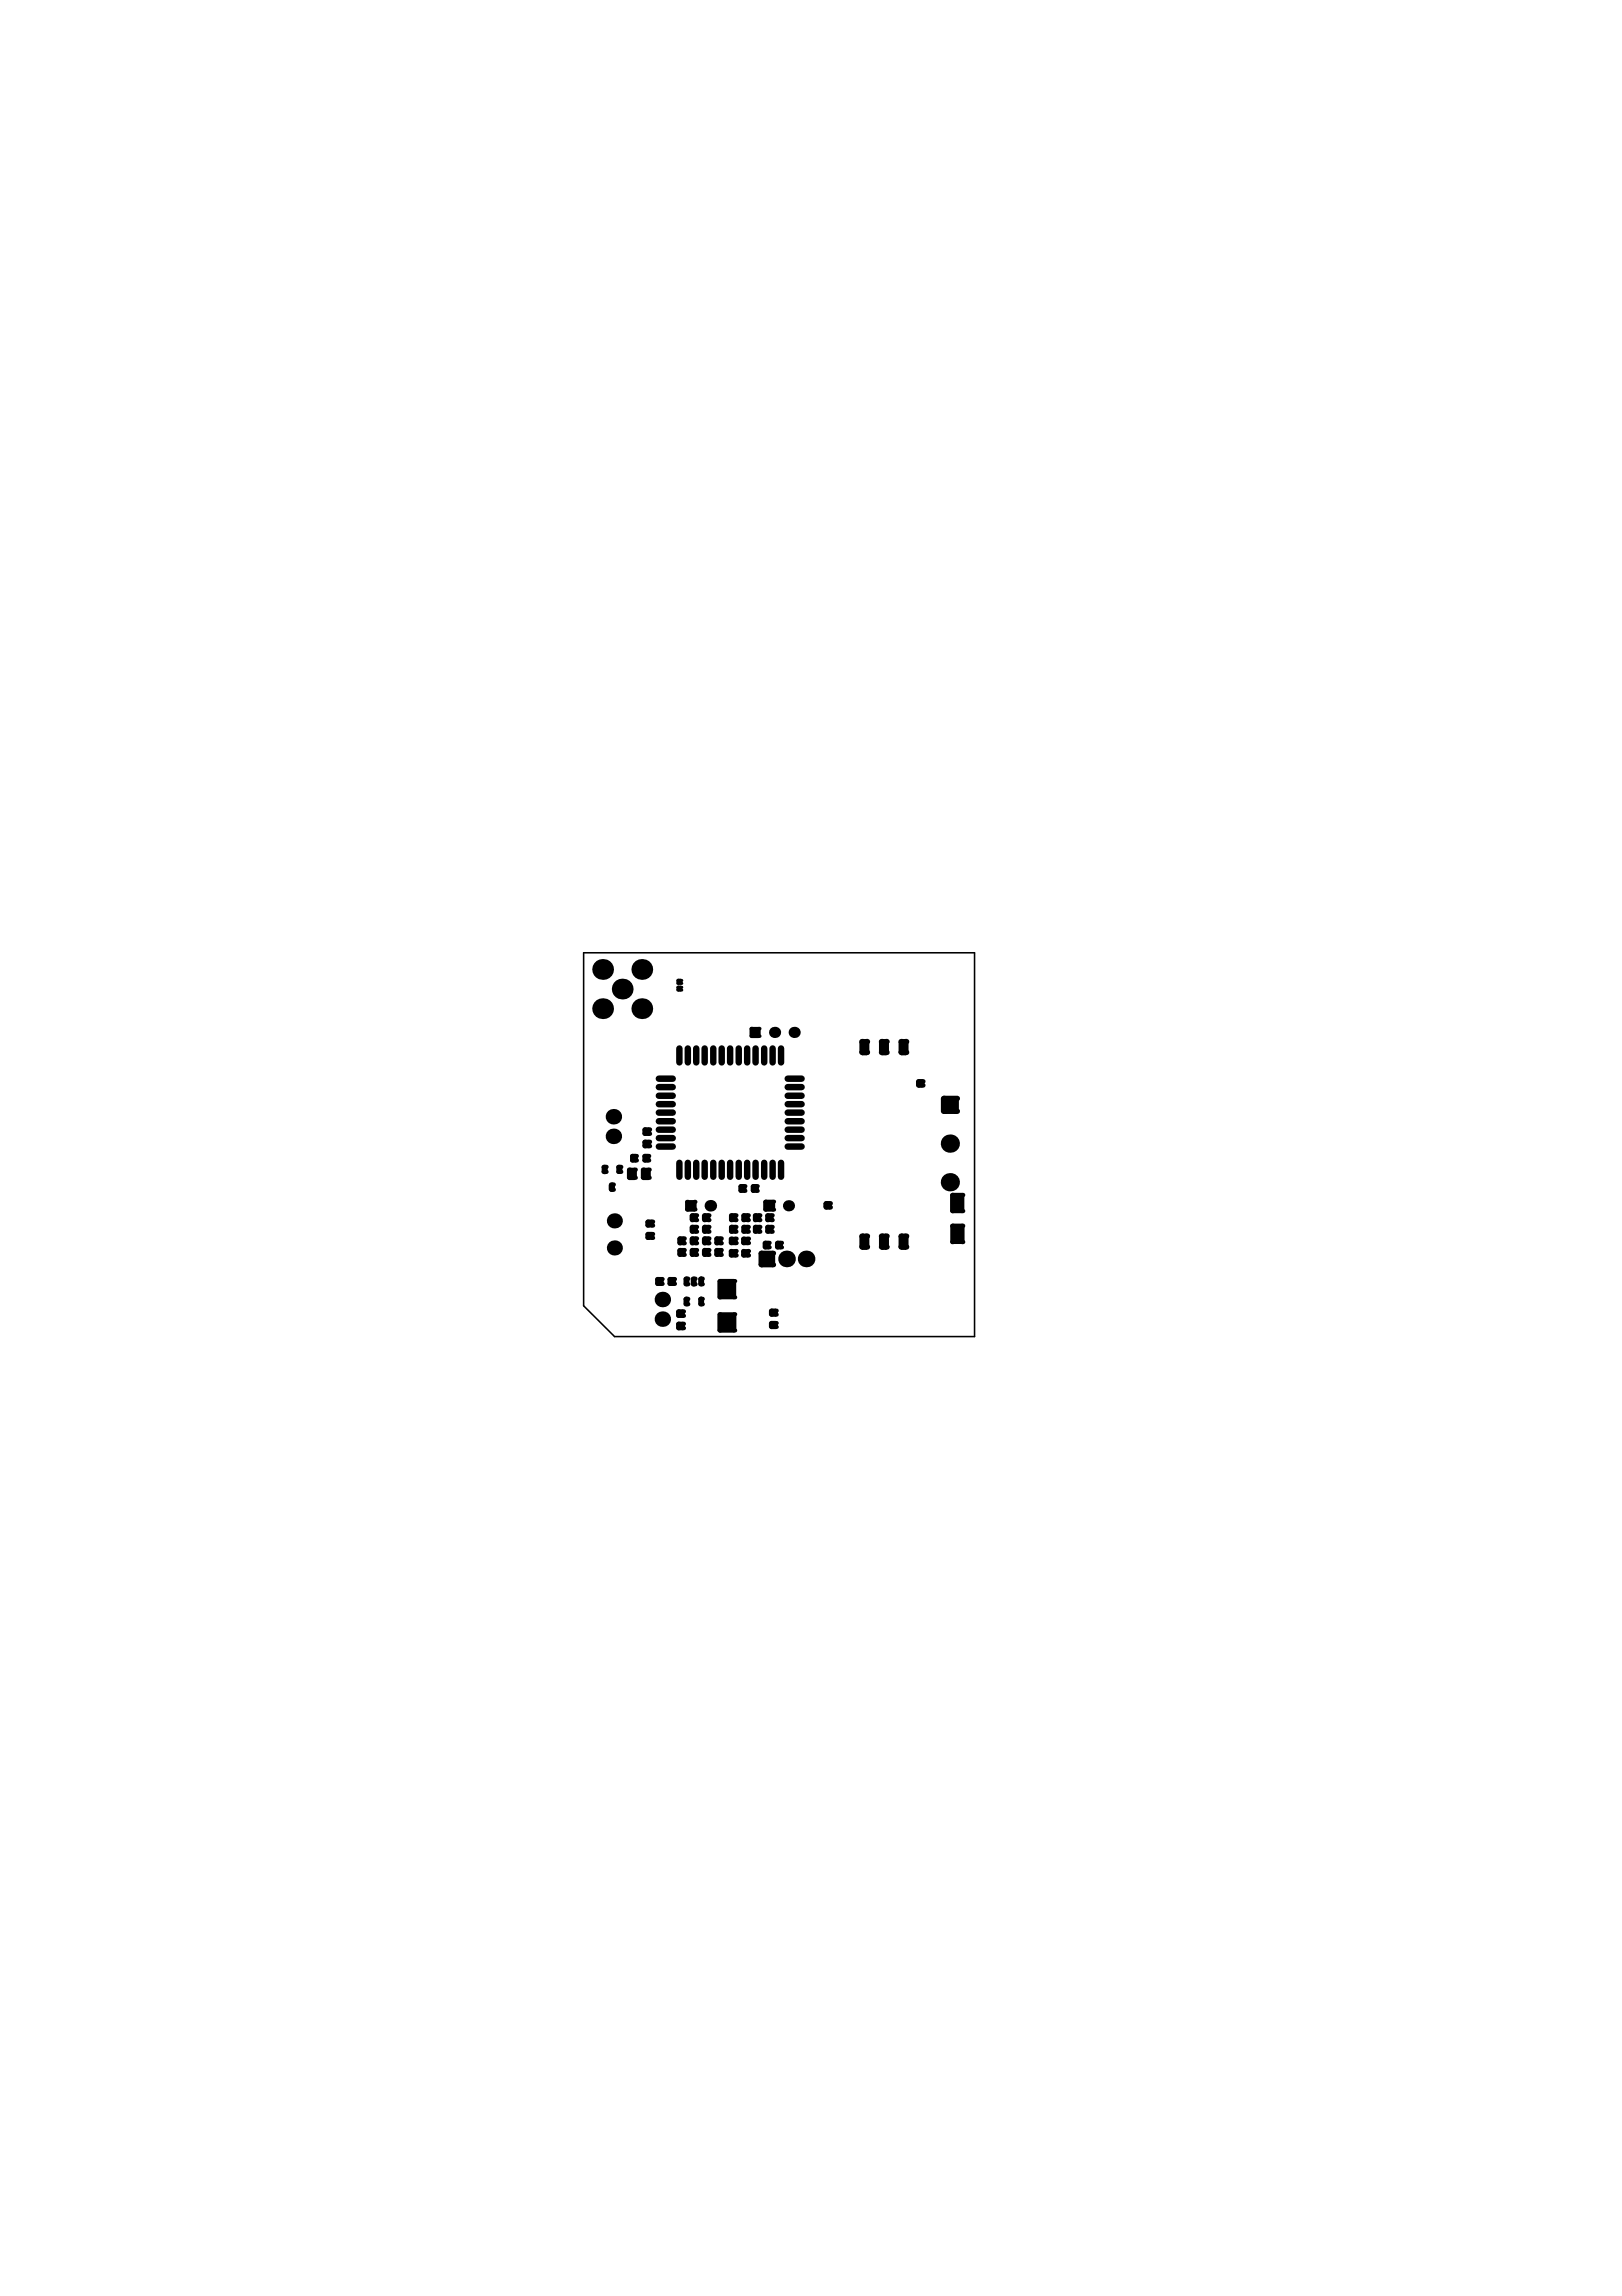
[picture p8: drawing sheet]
<svg xmlns="http://www.w3.org/2000/svg" width="210mm" height="297mm" viewBox="0 0 210 297" stroke-linecap="round" stroke-linejoin="round" font-family="sans-serif">
<path d="M75.5 123.3h50.6v49.6h-46.6l-4-4z" fill="none" stroke="#000" stroke-width=".2"/>
<g fill="#000">
<circle cx="78" cy="130.5" r="1.34"/>
<circle cx="78" cy="125.4" r="1.34"/>
<circle cx="80.5" cy="128" r="1.34"/>
<circle cx="83.1" cy="125.4" r="1.34"/>
<circle cx="83.1" cy="130.5" r="1.34"/>
<circle cx="87.7" cy="126.8" r=".2"/>
<circle cx="87.7" cy="127.2" r=".2"/>
<circle cx="87.7" cy="127.7" r=".2"/>
<circle cx="87.7" cy="128.1" r=".2"/>
<circle cx="88.1" cy="128.1" r=".2"/>
<circle cx="88.1" cy="127.7" r=".2"/>
<circle cx="88.1" cy="127.2" r=".2"/>
<circle cx="88.1" cy="126.8" r=".2"/>
<circle cx="97.2" cy="133.1" r=".24"/>
<circle cx="97.2" cy="134" r=".24"/>
<circle cx="98.2" cy="133.1" r=".24"/>
<circle cx="98.2" cy="134" r=".24"/>
<circle cx="100.2" cy="133.6" r=".72"/>
<circle cx="102.8" cy="133.6" r=".72"/>
<circle cx="111.5" cy="136.2" r=".36"/>
<circle cx="111.5" cy="134.8" r=".36"/>
<circle cx="112.1" cy="134.8" r=".36"/>
<circle cx="112.1" cy="136.2" r=".36"/>
<circle cx="114.1" cy="136.2" r=".36"/>
<circle cx="114.1" cy="134.8" r=".36"/>
<circle cx="114.7" cy="134.8" r=".36"/>
<circle cx="114.7" cy="136.2" r=".36"/>
<circle cx="116.6" cy="134.8" r=".36"/>
<circle cx="116.6" cy="136.2" r=".36"/>
<circle cx="117.2" cy="136.2" r=".36"/>
<circle cx="117.2" cy="134.8" r=".36"/>
<circle cx="118.8" cy="139.9" r=".3"/>
<circle cx="119.3" cy="139.9" r=".3"/>
<circle cx="78.1" cy="151.6" r=".28"/>
<circle cx="78.1" cy="151" r=".28"/>
<circle cx="78.4" cy="151.6" r=".28"/>
<circle cx="78.4" cy="151" r=".28"/>
<circle cx="79.1" cy="153.9" r=".28"/>
<circle cx="79.1" cy="153.3" r=".28"/>
<circle cx="79.3" cy="153.9" r=".28"/>
<circle cx="79.3" cy="153.3" r=".28"/>
<circle cx="79.4" cy="147" r="1"/>
<circle cx="79.4" cy="144.5" r="1"/>
<circle cx="79.5" cy="157.9" r=".98"/>
<circle cx="80" cy="151.6" r=".28"/>
<circle cx="80" cy="151" r=".28"/>
<circle cx="80.3" cy="151.6" r=".28"/>
<circle cx="80.3" cy="151" r=".28"/>
<circle cx="81.4" cy="151.3" r=".28"/>
<circle cx="81.4" cy="152.4" r=".28"/>
<circle cx="81.8" cy="150.1" r=".27"/>
<circle cx="81.8" cy="149.5" r=".27"/>
<circle cx="82.1" cy="152.4" r=".28"/>
<circle cx="82.1" cy="151.3" r=".28"/>
<circle cx="82.3" cy="150.1" r=".27"/>
<circle cx="82.3" cy="149.5" r=".27"/>
<circle cx="83.2" cy="151.3" r=".28"/>
<circle cx="83.2" cy="152.4" r=".28"/>
<circle cx="83.4" cy="150.1" r=".27"/>
<circle cx="83.4" cy="149.5" r=".27"/>
<circle cx="83.4" cy="146.7" r=".28"/>
<circle cx="83.4" cy="147.7" r=".28"/>
<circle cx="83.4" cy="146.1" r=".28"/>
<circle cx="83.4" cy="148.3" r=".28"/>
<circle cx="83.8" cy="158" r=".27"/>
<circle cx="83.8" cy="158.6" r=".27"/>
<circle cx="83.8" cy="159.6" r=".27"/>
<circle cx="83.9" cy="150.1" r=".27"/>
<circle cx="83.9" cy="149.5" r=".27"/>
<circle cx="83.9" cy="152.4" r=".28"/>
<circle cx="83.9" cy="151.3" r=".28"/>
<circle cx="84" cy="147.7" r=".28"/>
<circle cx="84" cy="146.7" r=".28"/>
<circle cx="84" cy="148.3" r=".28"/>
<circle cx="84" cy="146.1" r=".28"/>
<circle cx="84.4" cy="158.6" r=".27"/>
<circle cx="84.4" cy="158" r=".27"/>
<circle cx="84.4" cy="159.6" r=".27"/>
<circle cx="88.9" cy="156.5" r=".27"/>
<circle cx="88.9" cy="155.5" r=".27"/>
<circle cx="89.5" cy="157.8" r=".28"/>
<circle cx="89.5" cy="158.7" r=".28"/>
<circle cx="89.5" cy="159.3" r=".28"/>
<circle cx="89.5" cy="157.2" r=".28"/>
<circle cx="89.9" cy="156.5" r=".27"/>
<circle cx="89.9" cy="155.5" r=".27"/>
<circle cx="90.1" cy="157.8" r=".28"/>
<circle cx="90.1" cy="159.3" r=".28"/>
<circle cx="90.1" cy="157.2" r=".28"/>
<circle cx="90.1" cy="158.7" r=".28"/>
<circle cx="91.1" cy="158.7" r=".28"/>
<circle cx="91.1" cy="157.8" r=".28"/>
<circle cx="91.1" cy="159.3" r=".28"/>
<circle cx="91.1" cy="157.2" r=".28"/>
<circle cx="91.7" cy="158.7" r=".28"/>
<circle cx="91.7" cy="157.8" r=".28"/>
<circle cx="91.7" cy="159.3" r=".28"/>
<circle cx="91.7" cy="157.2" r=".28"/>
<circle cx="91.9" cy="156" r=".75"/>
<circle cx="94.6" cy="158.7" r=".28"/>
<circle cx="94.6" cy="159.3" r=".28"/>
<circle cx="94.6" cy="157.8" r=".28"/>
<circle cx="94.6" cy="157.2" r=".28"/>
<circle cx="95.2" cy="158.7" r=".28"/>
<circle cx="95.2" cy="157.8" r=".28"/>
<circle cx="95.2" cy="159.3" r=".28"/>
<circle cx="95.2" cy="157.2" r=".28"/>
<circle cx="95.8" cy="153.5" r=".27"/>
<circle cx="95.8" cy="154.1" r=".27"/>
<circle cx="96.2" cy="159.3" r=".28"/>
<circle cx="96.2" cy="157.2" r=".28"/>
<circle cx="96.2" cy="157.8" r=".28"/>
<circle cx="96.2" cy="158.7" r=".28"/>
<circle cx="96.3" cy="153.5" r=".27"/>
<circle cx="96.3" cy="154.1" r=".27"/>
<circle cx="96.8" cy="158.7" r=".28"/>
<circle cx="96.8" cy="157.2" r=".28"/>
<circle cx="96.8" cy="157.8" r=".28"/>
<circle cx="96.8" cy="159.3" r=".28"/>
<circle cx="97.4" cy="153.5" r=".27"/>
<circle cx="97.4" cy="154.1" r=".27"/>
<circle cx="97.7" cy="158.7" r=".28"/>
<circle cx="97.7" cy="157.2" r=".28"/>
<circle cx="97.7" cy="157.8" r=".28"/>
<circle cx="97.7" cy="159.3" r=".28"/>
<circle cx="97.9" cy="153.5" r=".27"/>
<circle cx="97.9" cy="154.1" r=".27"/>
<circle cx="98.3" cy="159.3" r=".28"/>
<circle cx="98.3" cy="157.8" r=".28"/>
<circle cx="98.3" cy="157.2" r=".28"/>
<circle cx="98.3" cy="158.7" r=".28"/>
<circle cx="99" cy="156.5" r=".25"/>
<circle cx="99" cy="155.5" r=".25"/>
<circle cx="99.3" cy="158.7" r=".28"/>
<circle cx="99.3" cy="157.8" r=".28"/>
<circle cx="99.3" cy="159.3" r=".28"/>
<circle cx="99.3" cy="157.2" r=".28"/>
<circle cx="99.9" cy="157.8" r=".28"/>
<circle cx="99.9" cy="159.3" r=".28"/>
<circle cx="99.9" cy="158.7" r=".28"/>
<circle cx="99.9" cy="157.2" r=".28"/>
<circle cx="100.1" cy="155.5" r=".25"/>
<circle cx="100.1" cy="156.5" r=".25"/>
<circle cx="102" cy="156" r=".72"/>
<circle cx="106.9" cy="155.7" r=".3"/>
<circle cx="106.9" cy="156.2" r=".3"/>
<circle cx="107.4" cy="156.2" r=".3"/>
<circle cx="107.4" cy="155.7" r=".3"/>
<circle cx="111.5" cy="159.9" r=".36"/>
<circle cx="112.1" cy="159.9" r=".36"/>
<circle cx="114.1" cy="159.9" r=".36"/>
<circle cx="114.7" cy="159.9" r=".36"/>
<circle cx="116.6" cy="159.9" r=".36"/>
<circle cx="117.2" cy="159.9" r=".36"/>
<circle cx="118.8" cy="140.4" r=".3"/>
<circle cx="119.3" cy="140.4" r=".3"/>
<circle cx="122.1" cy="142.1" r=".36"/>
<circle cx="122.1" cy="143.8" r=".36"/>
<circle cx="122.9" cy="148" r="1.18"/>
<circle cx="122.9" cy="152.9" r="1.18"/>
<circle cx="123.2" cy="158.6" r=".28"/>
<circle cx="123.2" cy="154.6" r=".28"/>
<circle cx="123.2" cy="156.7" r=".28"/>
<circle cx="123.8" cy="142.1" r=".36"/>
<circle cx="123.8" cy="143.8" r=".36"/>
<circle cx="124.5" cy="156.7" r=".28"/>
<circle cx="124.5" cy="154.6" r=".28"/>
<circle cx="124.5" cy="158.6" r=".28"/>
<circle cx="79.5" cy="161.4" r=".98"/>
<circle cx="83.8" cy="160.2" r=".27"/>
<circle cx="84.4" cy="160.2" r=".27"/>
<circle cx="85.1" cy="166.1" r=".28"/>
<circle cx="85.1" cy="165.5" r=".28"/>
<circle cx="85.6" cy="165.5" r=".28"/>
<circle cx="85.6" cy="166.1" r=".28"/>
<circle cx="85.7" cy="170.7" r="1"/>
<circle cx="85.7" cy="168.1" r="1"/>
<circle cx="86.7" cy="165.5" r=".28"/>
<circle cx="86.7" cy="166.1" r=".28"/>
<circle cx="87.2" cy="166.1" r=".28"/>
<circle cx="87.2" cy="165.5" r=".28"/>
<circle cx="87.8" cy="170.2" r=".28"/>
<circle cx="87.8" cy="171.3" r=".28"/>
<circle cx="87.8" cy="171.8" r=".28"/>
<circle cx="87.8" cy="169.7" r=".28"/>
<circle cx="87.9" cy="162.3" r=".28"/>
<circle cx="87.9" cy="160.2" r=".28"/>
<circle cx="87.9" cy="160.8" r=".28"/>
<circle cx="87.9" cy="161.7" r=".28"/>
<circle cx="88.4" cy="171.3" r=".28"/>
<circle cx="88.4" cy="170.2" r=".28"/>
<circle cx="88.4" cy="171.8" r=".28"/>
<circle cx="88.4" cy="169.7" r=".28"/>
<circle cx="88.5" cy="160.2" r=".28"/>
<circle cx="88.5" cy="160.8" r=".28"/>
<circle cx="88.5" cy="162.3" r=".28"/>
<circle cx="88.5" cy="161.7" r=".28"/>
<circle cx="88.7" cy="165.4" r=".28"/>
<circle cx="88.7" cy="168" r=".28"/>
<circle cx="88.7" cy="168.7" r=".28"/>
<circle cx="88.7" cy="166.1" r=".28"/>
<circle cx="88.9" cy="165.4" r=".28"/>
<circle cx="88.9" cy="166.1" r=".28"/>
<circle cx="88.9" cy="168.7" r=".28"/>
<circle cx="88.9" cy="168" r=".28"/>
<circle cx="89.5" cy="162.3" r=".28"/>
<circle cx="89.5" cy="160.2" r=".28"/>
<circle cx="89.5" cy="160.8" r=".28"/>
<circle cx="89.5" cy="161.7" r=".28"/>
<circle cx="89.7" cy="166.1" r=".28"/>
<circle cx="89.7" cy="165.4" r=".28"/>
<circle cx="89.9" cy="166.1" r=".28"/>
<circle cx="89.9" cy="165.4" r=".28"/>
<circle cx="90.1" cy="162.3" r=".28"/>
<circle cx="90.1" cy="160.8" r=".28"/>
<circle cx="90.1" cy="160.2" r=".28"/>
<circle cx="90.1" cy="161.7" r=".28"/>
<circle cx="90.6" cy="165.4" r=".28"/>
<circle cx="90.6" cy="168" r=".28"/>
<circle cx="90.6" cy="166.1" r=".28"/>
<circle cx="90.6" cy="168.7" r=".28"/>
<circle cx="90.8" cy="166.1" r=".28"/>
<circle cx="90.8" cy="168.7" r=".28"/>
<circle cx="90.8" cy="168" r=".28"/>
<circle cx="90.8" cy="165.4" r=".28"/>
<circle cx="91.1" cy="162.3" r=".28"/>
<circle cx="91.1" cy="160.2" r=".28"/>
<circle cx="91.1" cy="161.7" r=".28"/>
<circle cx="91.1" cy="160.8" r=".28"/>
<circle cx="91.7" cy="162.3" r=".28"/>
<circle cx="91.7" cy="160.8" r=".28"/>
<circle cx="91.7" cy="160.2" r=".28"/>
<circle cx="91.7" cy="161.7" r=".28"/>
<circle cx="92.7" cy="160.2" r=".28"/>
<circle cx="92.7" cy="160.8" r=".28"/>
<circle cx="92.7" cy="162.3" r=".28"/>
<circle cx="92.7" cy="161.7" r=".28"/>
<circle cx="93.1" cy="170" r=".27"/>
<circle cx="93.1" cy="165.7" r=".27"/>
<circle cx="93.1" cy="167.8" r=".27"/>
<circle cx="93.1" cy="172.1" r=".27"/>
<circle cx="93.3" cy="160.2" r=".28"/>
<circle cx="93.3" cy="162.3" r=".28"/>
<circle cx="93.3" cy="161.7" r=".28"/>
<circle cx="93.3" cy="160.8" r=".28"/>
<circle cx="94.6" cy="161.9" r=".28"/>
<circle cx="94.6" cy="162.4" r=".28"/>
<circle cx="94.6" cy="160.8" r=".28"/>
<circle cx="94.6" cy="160.3" r=".28"/>
<circle cx="95" cy="167.8" r=".27"/>
<circle cx="95" cy="165.7" r=".27"/>
<circle cx="95" cy="172.1" r=".27"/>
<circle cx="95" cy="170" r=".27"/>
<circle cx="95.2" cy="160.8" r=".28"/>
<circle cx="95.2" cy="160.3" r=".28"/>
<circle cx="95.2" cy="162.4" r=".28"/>
<circle cx="95.2" cy="161.9" r=".28"/>
<circle cx="96.2" cy="160.3" r=".28"/>
<circle cx="96.2" cy="162.4" r=".28"/>
<circle cx="96.2" cy="161.9" r=".28"/>
<circle cx="96.2" cy="160.8" r=".28"/>
<circle cx="96.8" cy="161.9" r=".28"/>
<circle cx="96.8" cy="162.4" r=".28"/>
<circle cx="96.8" cy="160.8" r=".28"/>
<circle cx="96.8" cy="160.3" r=".28"/>
<circle cx="98.5" cy="162.1" r=".33"/>
<circle cx="98.5" cy="163.6" r=".33"/>
<circle cx="99" cy="160.8" r=".27"/>
<circle cx="99" cy="161.4" r=".27"/>
<circle cx="99.5" cy="161.4" r=".27"/>
<circle cx="99.5" cy="160.8" r=".27"/>
<circle cx="99.8" cy="170.1" r=".27"/>
<circle cx="99.8" cy="171.7" r=".27"/>
<circle cx="99.8" cy="169.6" r=".27"/>
<circle cx="99.8" cy="171.2" r=".27"/>
<circle cx="100" cy="163.6" r=".33"/>
<circle cx="100" cy="162.1" r=".33"/>
<circle cx="100.4" cy="171.2" r=".27"/>
<circle cx="100.4" cy="171.7" r=".27"/>
<circle cx="100.4" cy="170.1" r=".27"/>
<circle cx="100.4" cy="169.6" r=".27"/>
<circle cx="100.6" cy="161.4" r=".27"/>
<circle cx="100.6" cy="160.8" r=".27"/>
<circle cx="101.1" cy="161.4" r=".27"/>
<circle cx="101.1" cy="160.8" r=".27"/>
<circle cx="101.8" cy="162.9" r="1.08"/>
<circle cx="104.3" cy="162.9" r="1.08"/>
<circle cx="111.5" cy="161.3" r=".36"/>
<circle cx="112.1" cy="161.3" r=".36"/>
<circle cx="114.1" cy="161.3" r=".36"/>
<circle cx="114.7" cy="161.3" r=".36"/>
<circle cx="116.6" cy="161.3" r=".36"/>
<circle cx="117.2" cy="161.3" r=".36"/>
<circle cx="123.2" cy="160.7" r=".28"/>
<circle cx="124.5" cy="160.7" r=".28"/>
</g>
<g fill="#000">
<path d="M87.7 127.5h.4l.2 .2v.4l-.2 .2h-.4l-.2-.2v-.4z" fill-rule="evenodd"/>
<path d="M87.7 126.6h.4l.2 .2v.4l-.2 .2h-.4l-.2-.2v-.4z" fill-rule="evenodd"/>
<path d="M97.2 132.9h1l.2 .2v.9l-.2 .3h-1l-.2-.3v-.9z" fill-rule="evenodd"/>
<path d="M111.6 134.4h.6l.3 .4v1.4l-.3 .3h-.6l-.4-.3v-1.4z" fill-rule="evenodd"/>
<path d="M114.1 134.4h.6l.3 .4v1.4l-.3 .3h-.6l-.4-.3v-1.4z" fill-rule="evenodd"/>
<path d="M116.6 134.4h.6l.4 .4v1.4l-.4 .3h-.6l-.3-.3v-1.4z" fill-rule="evenodd"/>
<path d="M118.8 139.6h.5l.3 .3v.5l-.3 .3h-.5l-.3-.3v-.5z" fill-rule="evenodd"/>
<path d="M78.1 150.7h.3l.2 .3v.6l-.2 .3h-.3l-.2-.3v-.6z" fill-rule="evenodd"/>
<path d="M79.1 153h.2l.3 .3v.6l-.3 .3h-.2l-.3-.3v-.6z" fill-rule="evenodd"/>
<path d="M80 150.7h.3l.2 .3v.6l-.2 .3h-.3l-.2-.3v-.6z" fill-rule="evenodd"/>
<path d="M81.4 151.1h.7l.3 .3v1l-.3 .3h-.7l-.3-.3v-1z" fill-rule="evenodd"/>
<path d="M81.8 149.3h.5l.3 .2v.7l-.3 .2h-.5l-.3-.2v-.7z" fill-rule="evenodd"/>
<path d="M83.8 157.8h.6l.3 .2v.6l-.3 .2h-.6l-.3-.2v-.6z" fill-rule="evenodd"/>
<path d="M83.4 149.3h.5l.3 .2v.7l-.3 .2h-.5l-.3-.2v-.7z" fill-rule="evenodd"/>
<path d="M83.2 151.1h.7l.3 .3v1l-.3 .3h-.7l-.3-.3v-1z" fill-rule="evenodd"/>
<path d="M83.4 145.8h.6l.3 .3v.6l-.3 .3h-.6l-.3-.3v-.6z" fill-rule="evenodd"/>
<path d="M83.4 147.4h.6l.3 .3v.6l-.3 .3h-.6l-.3-.3v-.6z" fill-rule="evenodd"/>
<path d="M87.9 160h.6l.2 .2v.6l-.2 .3h-.6l-.3-.3v-.6z" fill-rule="evenodd"/>
<path d="M88.9 155.3h1l.3 .2v1l-.3 .3h-1l-.2-.3v-1z" fill-rule="evenodd"/>
<path d="M89.5 160h.6l.2 .2v.6l-.2 .3h-.6l-.3-.3v-.6z" fill-rule="evenodd"/>
<path d="M89.5 158.5h.6l.2 .2v.6l-.2 .3h-.6l-.3-.3v-.6z" fill-rule="evenodd"/>
<path d="M89.5 157h.6l.2 .2v.6l-.2 .3h-.6l-.3-.3v-.6z" fill-rule="evenodd"/>
<path d="M91.1 160h.6l.2 .2v.6l-.2 .3h-.6l-.3-.3v-.6z" fill-rule="evenodd"/>
<path d="M91.1 158.5h.6l.2 .2v.6l-.2 .3h-.6l-.3-.3v-.6z" fill-rule="evenodd"/>
<path d="M91.1 157h.6l.2 .2v.6l-.2 .3h-.6l-.3-.3v-.6z" fill-rule="evenodd"/>
<path d="M92.7 160h.6l.2 .2v.6l-.2 .3h-.6l-.3-.3v-.6z" fill-rule="evenodd"/>
<path d="M94.6 158.5h.6l.2 .2v.6l-.2 .3h-.6l-.3-.3v-.6z" fill-rule="evenodd"/>
<path d="M94.6 157h.6l.2 .2v.6l-.2 .3h-.6l-.3-.3v-.6z" fill-rule="evenodd"/>
<path d="M95.8 153.2h.5l.3 .3v.5l-.3 .3h-.5l-.2-.3v-.5z" fill-rule="evenodd"/>
<path d="M96.2 158.5h.6l.2 .2v.6l-.2 .3h-.6l-.3-.3v-.6z" fill-rule="evenodd"/>
<path d="M96.2 157h.6l.2 .2v.6l-.2 .3h-.6l-.3-.3v-.6z" fill-rule="evenodd"/>
<path d="M97.4 153.2h.5l.3 .3v.6l-.3 .2h-.5l-.3-.2v-.6z" fill-rule="evenodd"/>
<path d="M97.7 158.5h.6l.2 .2v.6l-.2 .3h-.6l-.3-.3v-.6z" fill-rule="evenodd"/>
<path d="M97.7 157h.6l.2 .2v.6l-.2 .3h-.6l-.3-.3v-.6z" fill-rule="evenodd"/>
<path d="M99.3 158.5h.6l.2 .2v.6l-.2 .3h-.6l-.3-.3v-.6z" fill-rule="evenodd"/>
<path d="M99.3 157h.6l.2 .2v.6l-.2 .3h-.6l-.3-.3v-.6z" fill-rule="evenodd"/>
<path d="M99 155.2h1.1l.2 .3v1l-.2 .3h-1.1l-.2-.3v-1z" fill-rule="evenodd"/>
<path d="M106.9 155.4h.5l.2 .3v.5l-.2 .3h-.5l-.4-.3v-.5z" fill-rule="evenodd"/>
<path d="M122.1 141.8h1.6l.4 .3v1.7l-.4 .3h-1.6l-.3-.3v-1.7z" fill-rule="evenodd"/>
<path d="M123.2 154.3h1.3l.3 .3v2.1l-.3 .3h-1.3l-.3-.3v-2.1z" fill-rule="evenodd"/>
<path d="M123.3 158.3h1.2l.3 .3v2.1l-.3 .2h-1.2l-.3-.2v-2.1z" fill-rule="evenodd"/>
<path d="M83.8 159.4h.6l.3 .2v.6l-.3 .2h-.6l-.3-.2v-.6z" fill-rule="evenodd"/>
<path d="M85.1 165.2h.5l.3 .3v.6l-.3 .3h-.5l-.3-.3v-.6z" fill-rule="evenodd"/>
<path d="M86.7 165.2h.5l.3 .3v.6l-.3 .3h-.5l-.3-.3v-.6z" fill-rule="evenodd"/>
<path d="M87.9 161.4h.6l.3 .3v.6l-.3 .3h-.6l-.3-.3v-.6z" fill-rule="evenodd"/>
<path d="M87.8 171h.6l.2 .3v.5l-.2 .3h-.6l-.3-.3v-.5z" fill-rule="evenodd"/>
<path d="M87.8 169.4h.6l.2 .3v.5l-.2 .3h-.6l-.3-.3v-.5z" fill-rule="evenodd"/>
<path d="M88.7 165.2h.2l.3 .2v.7l-.3 .3h-.2l-.2-.3v-.7z" fill-rule="evenodd"/>
<path d="M88.7 167.7h.2l.3 .3v.7l-.3 .3h-.2l-.2-.3v-.7z" fill-rule="evenodd"/>
<path d="M89.5 161.4h.6l.3 .3v.6l-.3 .3h-.6l-.3-.3v-.6z" fill-rule="evenodd"/>
<path d="M89.4 165.4l.3-.2h.2l.3 .2v.7l-.3 .3h-.2l-.3-.3z" fill-rule="evenodd"/>
<path d="M90.6 165.2h.2l.3 .2v.7l-.3 .3h-.2l-.2-.3v-.7z" fill-rule="evenodd"/>
<path d="M90.6 167.7h.2l.3 .3v.7l-.3 .3h-.2l-.2-.3v-.7z" fill-rule="evenodd"/>
<path d="M91.1 161.4h.6l.3 .3v.6l-.3 .3h-.6l-.3-.3v-.6z" fill-rule="evenodd"/>
<path d="M92.7 161.4h.6l.2 .3v.6l-.2 .3h-.6l-.3-.3v-.6z" fill-rule="evenodd"/>
<path d="M94.3 160.3l.3-.3h.6l.2 .3v.5l-.2 .3h-.6l-.3-.3z" fill-rule="evenodd"/>
<path d="M94.3 161.9l.3-.3h.6l.2 .3v.5l-.2 .3h-.6l-.3-.3z" fill-rule="evenodd"/>
<path d="M93.1 165.5h1.9l.3 .2v2.1l-.3 .3h-1.9l-.3-.3v-2.1z" fill-rule="evenodd"/>
<path d="M93.1 169.8h1.9l.3 .2v2.2l-.3 .2h-1.9l-.3-.2v-2.2z" fill-rule="evenodd"/>
<path d="M95.9 160.3l.3-.3h.6l.2 .3v.5l-.2 .3h-.6l-.3-.3z" fill-rule="evenodd"/>
<path d="M95.9 161.9l.3-.3h.6l.2 .3v.5l-.2 .3h-.6l-.3-.3z" fill-rule="evenodd"/>
<path d="M99 160.5h.5l.2 .3v.6l-.2 .3h-.5l-.3-.3v-.6z" fill-rule="evenodd"/>
<path d="M98.5 161.8h1.5l.3 .3v1.5l-.3 .4h-1.5l-.3-.4v-1.5z" fill-rule="evenodd"/>
<path d="M99.8 170.9h.6l.3 .3v.5l-.3 .3h-.6l-.3-.3v-.5z" fill-rule="evenodd"/>
<path d="M99.8 169.3h.6l.3 .3v.5l-.3 .3h-.6l-.3-.3v-.5z" fill-rule="evenodd"/>
<path d="M100.6 160.5h.4l.3 .3v.6l-.3 .3h-.4l-.3-.3v-.6z" fill-rule="evenodd"/>
<path d="M111.6 159.6h.6l.3 .4v1.3l-.3 .4h-.6l-.4-.4v-1.3z" fill-rule="evenodd"/>
<path d="M114.1 159.6h.6l.3 .4v1.3l-.3 .4h-.6l-.4-.4v-1.3z" fill-rule="evenodd"/>
<path d="M116.6 159.6h.6l.4 .4v1.3l-.4 .4h-.6l-.3-.4v-1.3z" fill-rule="evenodd"/>
</g>
<g fill="none" stroke="#000" stroke-width=".84">
<path d="M85.3 139.6h1.8M87.9 135.6v1.8M89 135.6v1.8M90.1 135.6v1.8M91.2 135.6v1.8M92.3 135.6v1.8M93.4 135.6v1.8M94.5 135.6v1.8M95.6 135.6v1.8M96.7 135.6v1.8M97.8 135.6v1.8M98.9 135.6v1.8"/>
<path d="M100 135.6v1.8M101.1 135.6v1.8M101.9 139.6h1.8M85.3 148.3h1.8M85.3 146.1h1.8M85.3 143.9h1.8M85.3 145.1h1.8M85.3 142.9h1.8M85.3 140.6h1.8M85.3 141.8h1.8M85.3 147.2h1.8M87.9 150.4v1.8"/>
<path d="M89 150.4v1.8M90.1 150.4v1.8M91.2 150.4v1.8M92.3 150.4v1.8M93.4 150.4v1.8M94.5 150.4v1.8M95.6 150.4v1.8M96.7 150.4v1.8M97.8 150.4v1.8M98.9 150.4v1.8M100 150.4v1.8M101.1 150.4v1.8"/>
<path d="M101.9 148.3h1.8M101.9 146.1h1.8M101.9 143.9h1.8M101.9 145.1h1.8M101.9 142.9h1.8M101.9 140.6h1.8M101.9 141.8h1.8M101.9 147.2h1.8"/>
</g>
</svg>
